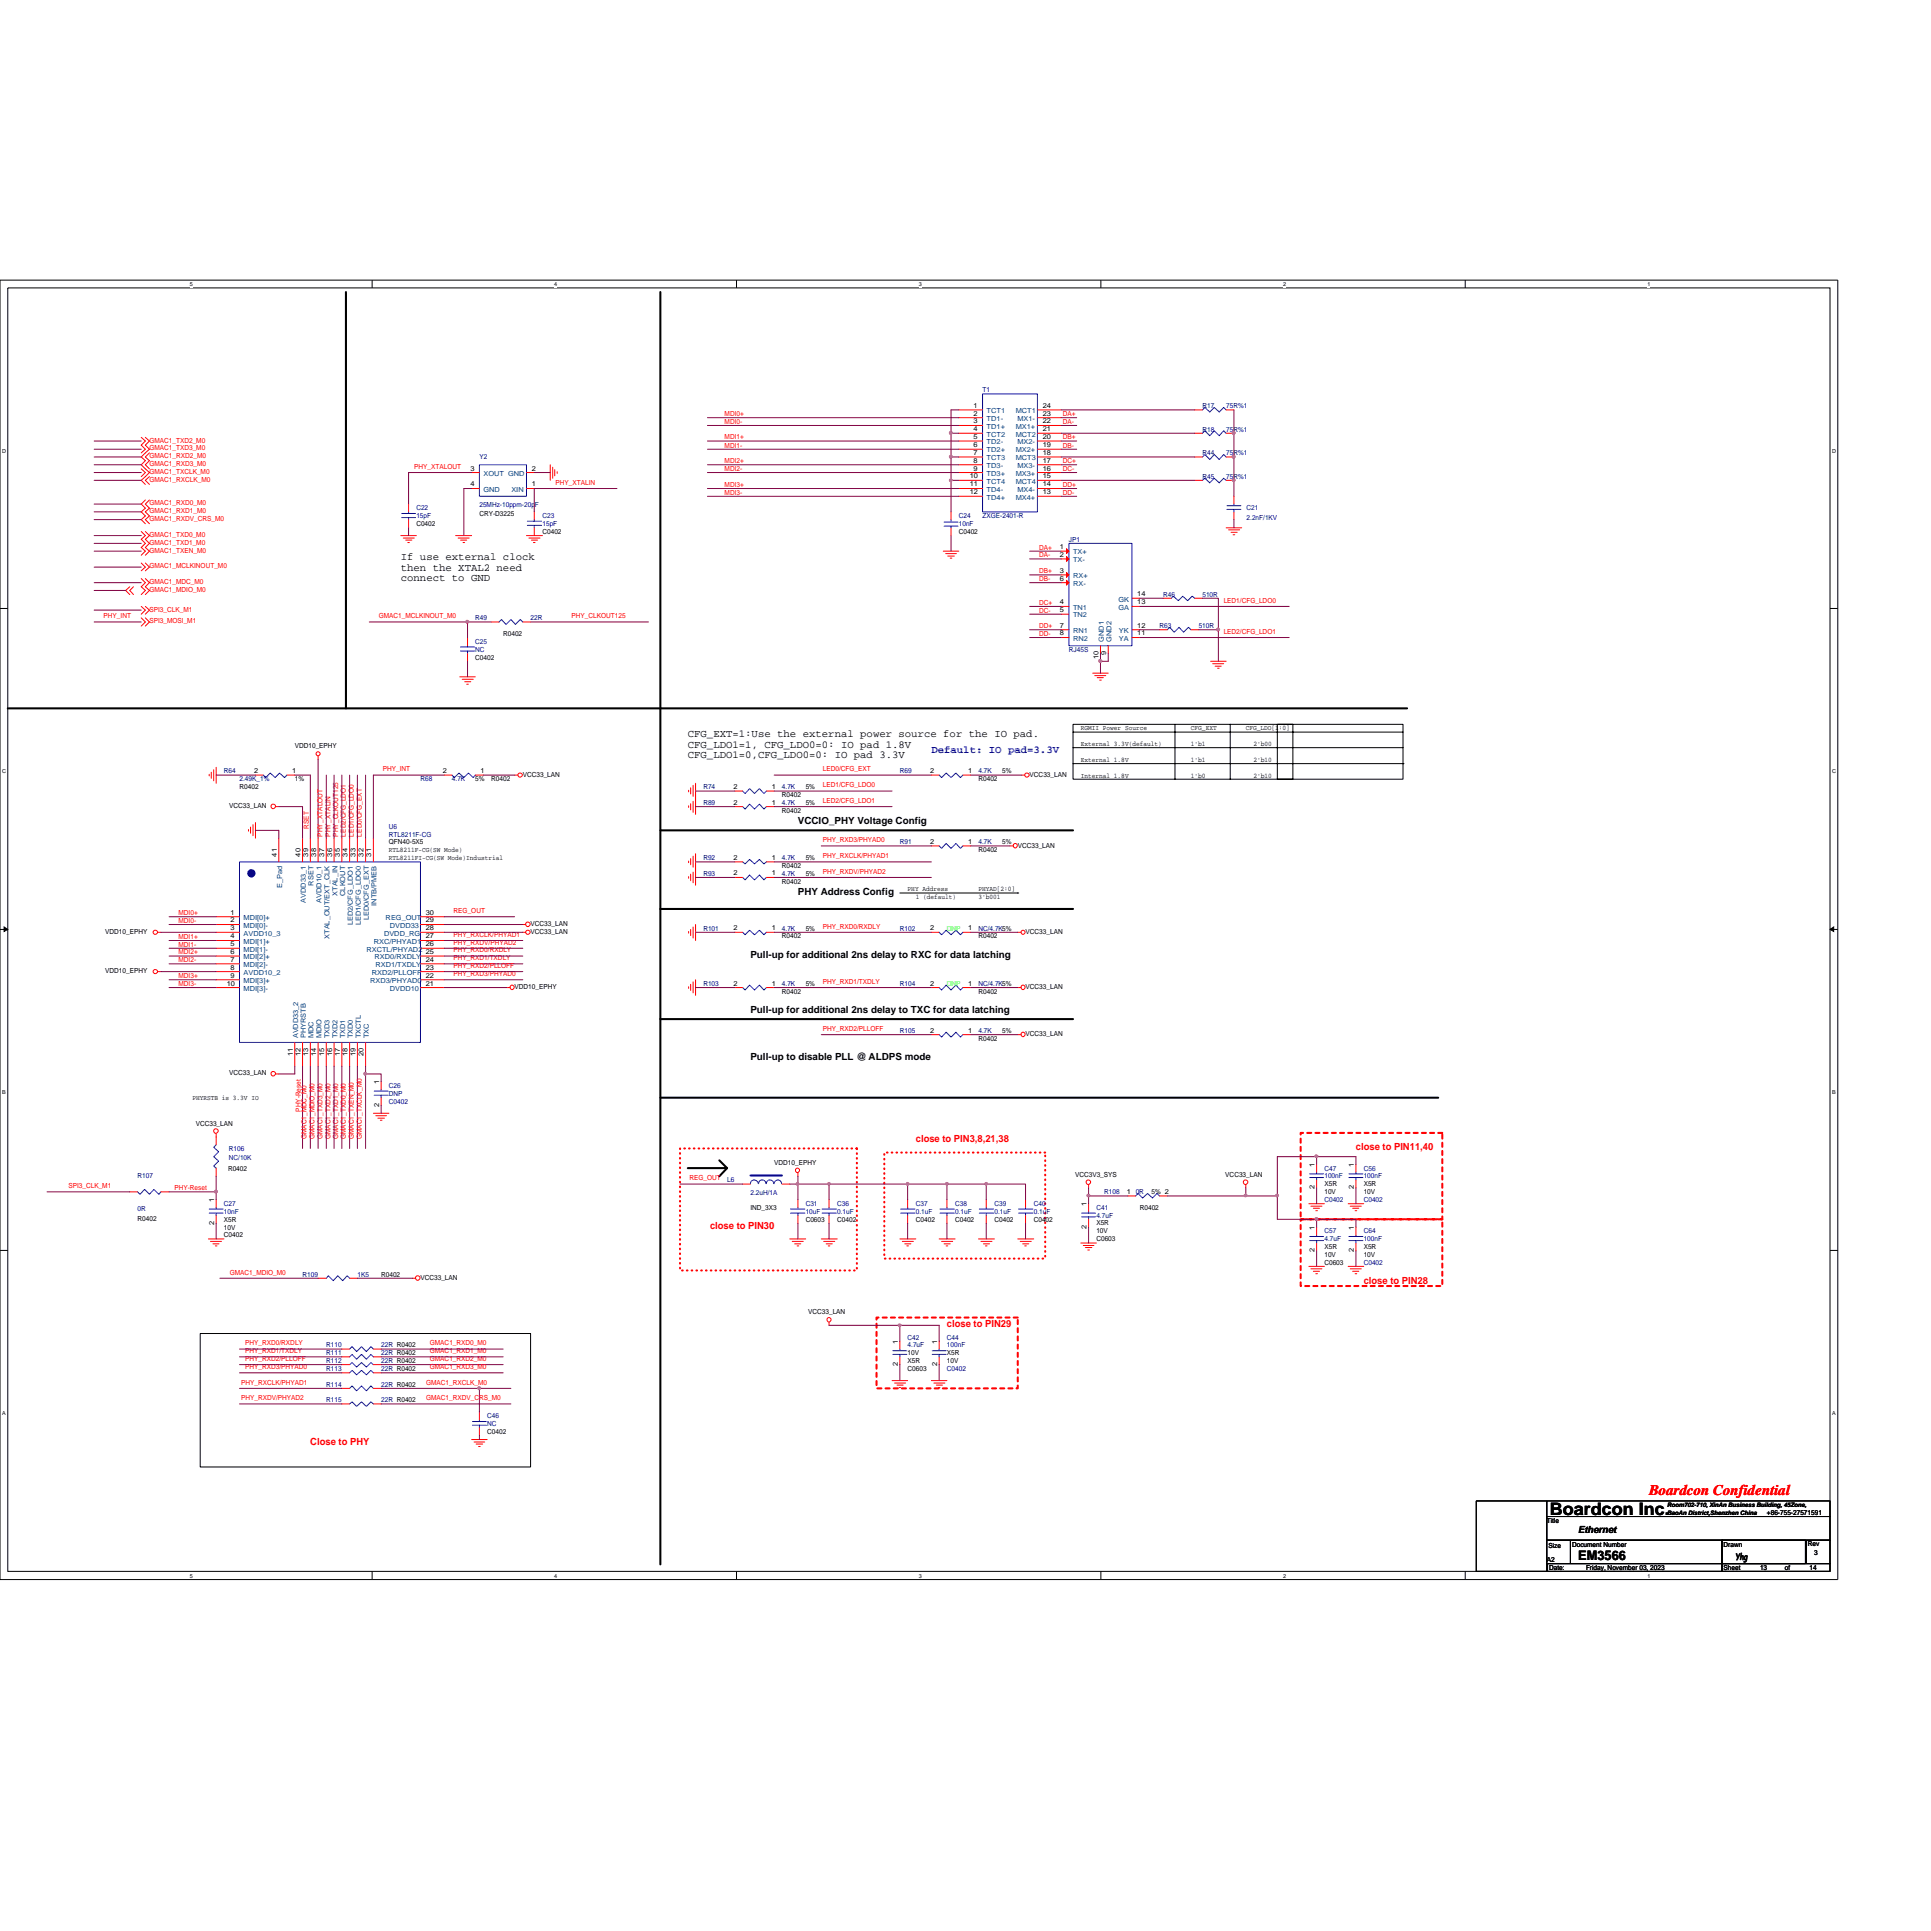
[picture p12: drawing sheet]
<svg xmlns="http://www.w3.org/2000/svg" width="100mm" height="100mm" viewBox="0 0 100 100" stroke-linecap="round" stroke-linejoin="round" font-family="sans-serif">
<defs><g id="words">
<text font-size=".9" x="80.1" y="78.3">Boardcon Inc.</text>
<text font-size=".8" fill="#f00" x="85.3" y="77.3">Boardcon Confidential</text>
<text font-size=".7" x="81.6" y="80.7">EM3566</text>
<g font-size=".6">
<text x="20.7" y="29">If use external clock</text>
<text x="20.7" y="29.5">then the XTAL2 need</text>
<text x="20.7" y="30.1">connect to GND</text>
<text x="35.6" y="38.1">CFG_EXT=1:Use the external power source for the IO pad.</text>
<text x="35.6" y="38.7">CFG_LDO1=1, CFG_LDO0=0: IO pad 1.8V</text>
<text x="35.6" y="39.2">CFG_LDO1=0,CFG_LDO0=0: IO pad 3.3V</text>
</g>
<text font-size=".6" fill="#00f" x="48.2" y="38.9">Default: IO pad=3.3V</text>
<g font-size=".5">
<text x="41.3" y="46.3">PHY Address Config</text>
<text x="41.3" y="42.6">VCCIO_PHY Voltage Config</text>
<text x="38.8" y="49.5">Pull-up for additional 2ns delay to RXC for data latching</text>
<text x="38.8" y="52.4">Pull-up for additional 2ns delay to TXC for data latching</text>
<text x="38.8" y="54.8">Pull-up to disable PLL @ ALDPS mode</text>
<text x="81.6" y="79.3">Ethernet</text>
<text x="89.7" y="80.7">Yhg</text>
</g>
<g font-size=".5" fill="#f00">
<text x="47.3" y="59.1">close to PIN3,8,21,38</text>
<text x="70.1" y="59.5">close to PIN11,40</text>
<text x="36.7" y="63.5">close to PIN30</text>
<text x="49" y="68.6">close to PIN29</text>
<text x="70.5" y="66.4">close to PIN28</text>
<text x="16" y="74.7">Close to PHY</text>
</g>
<g font-size=".4" fill="#f00">
<text x="7.7" y="23.3">GMAC1_TXD3_M0</text>
<text x="7.7" y="22.9">GMAC1_TXD2_M0</text>
<text x="7.7" y="23.7">GMAC1_RXD2_M0</text>
<text x="37.5" y="21.9">MDI0-</text>
<text x="37.5" y="21.5">MDI0+</text>
<text x="37.5" y="22.7">MDI1+</text>
<text x="37.5" y="23.1">MDI1-</text>
<text x="37.5" y="23.9">MDI2+</text>
<text x="54.9" y="21.5">DA+</text>
<text x="54.9" y="21.9">DA-</text>
<text x="54.9" y="22.7">DB+</text>
<text x="54.9" y="23.1">DB-</text>
<text x="54.9" y="23.9">DC+</text>
<text x="7.7" y="24.1">GMAC1_RXD3_M0</text>
<text x="7.7" y="26.1">GMAC1_RXD0_M0</text>
<text x="7.7" y="24.9">GMAC1_RXCLK_M0</text>
<text x="7.7" y="24.5">GMAC1_TXCLK_M0</text>
<text x="7.7" y="27.8">GMAC1_TXD0_M0</text>
<text x="7.7" y="27">GMAC1_RXDV_CRS_M0</text>
<text x="7.7" y="26.5">GMAC1_RXD1_M0</text>
<text x="7.7" y="28.6">GMAC1_TXEN_M0</text>
<text x="7.7" y="28.2">GMAC1_TXD1_M0</text>
<text x="7.7" y="29.4">GMAC1_MCLKINOUT_M0</text>
<text x="21.4" y="24.2">PHY_XTALOUT</text>
<text x="28.7" y="25.1">PHY_XTALIN</text>
<text x="37.5" y="24.3">MDI2-</text>
<text x="37.5" y="25.2">MDI3+</text>
<text x="37.5" y="25.6">MDI3-</text>
<text x="53.7" y="28.8">DA-</text>
<text x="53.7" y="28.4">DA+</text>
<text x="53.7" y="29.6">DB+</text>
<text x="54.9" y="24.3">DC-</text>
<text x="54.9" y="25.2">DD+</text>
<text x="54.9" y="25.6">DD-</text>
<text x="5.4" y="32">PHY_INT</text>
<text x="7.7" y="30.6">GMAC1_MDIO_M0</text>
<text x="7.7" y="30.2">GMAC1_MDC_M0</text>
<text x="7.7" y="31.6">SPI3_CLK_M1</text>
<text x="7.7" y="32.2">SPI3_MOSI_M1</text>
<text x="19.6" y="32">GMAC1_MCLKINOUT_M0</text>
<text x="29.5" y="32">PHY_CLKOUT125</text>
<text x="53.7" y="30">DB-</text>
<text x="53.7" y="31.7">DC-</text>
<text x="53.7" y="31.3">DC+</text>
<text x="53.7" y="32.5">DD+</text>
<text x="53.7" y="32.9">DD-</text>
<text x="63.3" y="31.2">LED1/CFG_LDO0</text>
<text x="63.3" y="32.8">LED2/CFG_LDO1</text>
<text x="19.8" y="39.9">PHY_INT</text>
<text x="42.5" y="40.7">LED1/CFG_LDO0</text>
<text x="42.5" y="39.9">LED0/CFG_EXT</text>
<text x="42.5" y="41.5">LED2/CFG_LDO1</text>
<text x="9.2" y="47.7">MDI0-</text>
<text x="9.2" y="47.3">MDI0+</text>
<text x="16" y="42.8" transform="rotate(-90 16 42.8)">RSET</text>
<text x="16.7" y="43.2" transform="rotate(-90 16.7 43.2)">PHY_XTALOUT</text>
<text x="17.1" y="43.2" transform="rotate(-90 17.1 43.2)">PHY_XTALIN</text>
<text x="17.5" y="43.2" transform="rotate(-90 17.5 43.2)">PHY_CLKOUT125</text>
<text x="17.9" y="43.2" transform="rotate(-90 17.9 43.2)">LED2/CFG_LDO1</text>
<text x="18.3" y="43.2" transform="rotate(-90 18.3 43.2)">LED1/CFG_LDO0</text>
<text x="18.7" y="43.2" transform="rotate(-90 18.7 43.2)">LED0/CFG_EXT</text>
<text x="23.5" y="47.2">REG_OUT</text>
<text x="42.5" y="45.2">PHY_RXDV/PHYAD2</text>
<text x="42.5" y="44.4">PHY_RXCLK/PHYAD1</text>
<text x="42.5" y="43.5">PHY_RXD3/PHYAD0</text>
<text x="9.2" y="51">MDI3-</text>
<text x="9.2" y="50.6">MDI3+</text>
<text x="9.2" y="49.7">MDI2-</text>
<text x="9.2" y="49.3">MDI2+</text>
<text x="9.2" y="48.9">MDI1-</text>
<text x="9.2" y="48.5">MDI1+</text>
<text x="23.5" y="50.5">PHY_RXD3/PHYAD0</text>
<text x="23.5" y="49.6">PHY_RXD1/TXDLY</text>
<text x="23.5" y="49.2">PHY_RXD0/RXDLY</text>
<text x="23.5" y="50">PHY_RXD2/PLLOFF</text>
<text x="23.5" y="48.8">PHY_RXDV/PHYAD2</text>
<text x="23.5" y="48.4">PHY_RXCLK/PHYAD1</text>
<text x="42.5" y="50.9">PHY_RXD1/TXDLY</text>
<text x="42.5" y="48">PHY_RXD0/RXDLY</text>
<text x="42.5" y="53.3">PHY_RXD2/PLLOFF</text>
<text x="15.6" y="57.5" transform="rotate(-90 15.6 57.5)">PHY-Reset</text>
<text x="15.9" y="58.9" transform="rotate(-90 15.9 58.9)">GMAC1_MDC_M0</text>
<text x="16.3" y="58.9" transform="rotate(-90 16.3 58.9)">GMAC1_MDIO_M0</text>
<text x="16.7" y="58.9" transform="rotate(-90 16.7 58.9)">GMAC1_TXD3_M0</text>
<text x="17.1" y="58.9" transform="rotate(-90 17.1 58.9)">GMAC1_TXD2_M0</text>
<text x="17.5" y="58.9" transform="rotate(-90 17.5 58.9)">GMAC1_TXD1_M0</text>
<text x="17.9" y="58.9" transform="rotate(-90 17.9 58.9)">GMAC1_TXD0_M0</text>
<text x="18.3" y="58.9" transform="rotate(-90 18.3 58.9)">GMAC1_TXEN_M0</text>
<text x="18.7" y="58.9" transform="rotate(-90 18.7 58.9)">GMAC1_TXCLK_M0</text>
<text x="3.5" y="61.4">SPI3_CLK_M1</text>
<text x="9" y="61.5">PHY-Reset</text>
<text x="11.9" y="65.9">GMAC1_MDIO_M0</text>
<text x="35.6" y="61">REG_OUT</text>
<text x="12.5" y="71.6">PHY_RXCLK/PHYAD1</text>
<text x="12.7" y="70.8">PHY_RXD3/PHYAD0</text>
<text x="12.7" y="70.4">PHY_RXD2/PLLOFF</text>
<text x="12.7" y="70">PHY_RXD1/TXDLY</text>
<text x="12.7" y="69.6">PHY_RXD0/RXDLY</text>
<text x="22" y="71.6">GMAC1_RXCLK_M0</text>
<text x="22.2" y="70.4">GMAC1_RXD2_M0</text>
<text x="22.2" y="70.8">GMAC1_RXD3_M0</text>
<text x="22.2" y="70">GMAC1_RXD1_M0</text>
<text x="22.2" y="69.6">GMAC1_RXD0_M0</text>
<text x="12.5" y="72.4">PHY_RXDV/PHYAD2</text>
<text x="22" y="72.4">GMAC1_RXDV_CRS_M0</text>
</g>
<g font-size=".4" fill="#000080">
<text x="24.8" y="23.7">Y2</text>
<text x="50.8" y="20.3">T1</text>
<text x="62.2" y="22.3">R18</text>
<text x="62.2" y="23.5">R44</text>
<text x="62.2" y="21.1">R17</text>
<text x="63.4" y="22.3">75R%1</text>
<text x="63.4" y="23.5">75R%1</text>
<text x="63.4" y="21.1">75R%1</text>
<text x="21.5" y="26.4">C22</text>
<text x="21.5" y="26.8">15pF</text>
<text x="24.8" y="26.2">25MHz-10ppm-20pF</text>
<text x="28" y="26.8">C23</text>
<text x="28" y="27.2">15pF</text>
<text x="49.6" y="26.8">C24</text>
<text x="49.6" y="27.2">10nF</text>
<text x="50.8" y="26.8">ZXGE-2401-R</text>
<text x="55.3" y="28">JP1</text>
<text x="62.2" y="24.7">R45</text>
<text x="63.4" y="24.7">75R%1</text>
<text x="64.5" y="26.4">C21</text>
<text x="64.5" y="26.9">2.2nF/1KV</text>
<text x="24.6" y="33.3">C25</text>
<text x="24.6" y="33.7">NC</text>
<text x="24.6" y="32.1">R49</text>
<text x="27.4" y="32.1">22R</text>
<text x="55.3" y="33.7">RJ45S</text>
<text x="59.9" y="32.5">R63</text>
<text x="60.1" y="30.8">R46</text>
<text x="62" y="32.5">510R</text>
<text x="62.2" y="30.8">510R</text>
<text x="11.6" y="40">R64</text>
<text x="12.4" y="40.4">2.49K_1%</text>
<text x="21.7" y="40.4">R68</text>
<text x="23.4" y="40.4">4.7K</text>
<text x="36.4" y="40.8">R74</text>
<text x="36.4" y="41.6">R89</text>
<text x="40.4" y="40.8">4.7K</text>
<text x="40.4" y="41.6">4.7K</text>
<text x="46.5" y="40">R69</text>
<text x="50.6" y="40">4.7K</text>
<text x="20.1" y="42.8">U6</text>
<text x="20.1" y="43.2">RTL8211F-CG</text>
<text x="36.4" y="44.5">R92</text>
<text x="36.4" y="45.3">R93</text>
<text x="40.4" y="44.5">4.7K</text>
<text x="40.4" y="45.3">4.7K</text>
<text x="46.5" y="43.7">R91</text>
<text x="50.6" y="43.7">4.7K</text>
<text x="36.4" y="48.1">R101</text>
<text x="36.4" y="51">R103</text>
<text x="40.4" y="48.1">4.7K</text>
<text x="40.4" y="51">4.7K</text>
<text x="46.5" y="48.1">R102</text>
<text x="46.5" y="53.4">R105</text>
<text x="46.5" y="51">R104</text>
<text x="50.6" y="48.1">NC/4.7K5%</text>
<text x="50.6" y="53.4">4.7K</text>
<text x="50.6" y="51">NC/4.7K5%</text>
<text x="11.8" y="59.5">R106</text>
<text x="11.8" y="60">NC/10K</text>
<text x="20.1" y="56.2">C26</text>
<text x="20.1" y="56.6">DNP</text>
<text x="20.1" y="57.1">C0402</text>
<text x="7.1" y="60.9">R107</text>
<text x="7.1" y="62.6">0R</text>
<text x="11.6" y="62.3">C27</text>
<text x="11.6" y="62.7">10nF</text>
<text x="37.6" y="61.1">L6</text>
<text x="38.8" y="61.8">2.2uH/1A</text>
<text x="41.7" y="62.3">C31</text>
<text x="41.7" y="62.7">10uF</text>
<text x="43.3" y="62.3">C36</text>
<text x="43.3" y="62.7">0.1uF</text>
<text x="47.3" y="62.3">C37</text>
<text x="47.3" y="62.7">0.1uF</text>
<text x="49.4" y="62.3">C38</text>
<text x="49.4" y="62.7">0.1uF</text>
<text x="51.4" y="62.3">C39</text>
<text x="51.4" y="62.7">0.1uF</text>
<text x="53.4" y="62.3">C40</text>
<text x="53.4" y="62.7">0.1uF</text>
<text x="56.7" y="62.6">C41</text>
<text x="56.7" y="63">4.7uF</text>
<text x="57.1" y="61.7">R108</text>
<text x="58.7" y="61.7">0R</text>
<text x="68.5" y="63.8">C57</text>
<text x="68.5" y="64.2">4.7uF</text>
<text x="68.5" y="60.5">C47</text>
<text x="68.5" y="60.9">100nF</text>
<text x="68.5" y="62.2">C0402</text>
<text x="70.5" y="60.5">C56</text>
<text x="70.5" y="60.9">100nF</text>
<text x="70.5" y="62.2">C0402</text>
<text x="70.5" y="63.8">C64</text>
<text x="70.5" y="64.2">100nF</text>
<text x="70.5" y="65.4">C0402</text>
<text x="15.6" y="66">R109</text>
<text x="16.9" y="71.7">R114</text>
<text x="16.9" y="69.7">R110</text>
<text x="16.9" y="70.1">R111</text>
<text x="16.9" y="70.5">R112</text>
<text x="16.9" y="70.9">R113</text>
<text x="18.5" y="66">1K5</text>
<text x="19.7" y="71.7">22R R0402</text>
<text x="19.7" y="69.7">22R R0402</text>
<text x="19.7" y="70.1">22R R0402</text>
<text x="19.7" y="70.5">22R R0402</text>
<text x="19.7" y="70.9">22R R0402</text>
<text x="46.9" y="69.3">C42</text>
<text x="46.9" y="69.7">4.7uF</text>
<text x="49" y="69.3">C44</text>
<text x="49" y="69.7">100nF</text>
<text x="49" y="70.9">C0402</text>
<text x="16.9" y="72.5">R115</text>
<text x="19.7" y="72.5">22R R0402</text>
<text x="25.2" y="73.3">C46</text>
<text x="25.2" y="73.7">NC</text>
</g>
<g font-size=".4">
<text x="50.3" y="23.9">8</text>
<text x="50.3" y="23.5">7</text>
<text x="50.3" y="23.1">6</text>
<text x="50.3" y="22.7">5</text>
<text x="50.3" y="22.3">4</text>
<text x="50.3" y="21.9">3</text>
<text x="50.3" y="21.5">2</text>
<text x="50.3" y="21.1">1</text>
<text x="53.9" y="21.5">23</text>
<text x="53.9" y="22.7">20</text>
<text x="53.9" y="23.9">17</text>
<text x="53.9" y="21.1">24</text>
<text x="53.9" y="21.9">22</text>
<text x="53.9" y="22.3">21</text>
<text x="53.9" y="23.1">19</text>
<text x="53.9" y="23.5">18</text>
<text x="21.5" y="27.2">C0402</text>
<text x="24.3" y="24.3">3</text>
<text x="24.3" y="25.2">4</text>
<text x="24.8" y="26.7">CRY-D3225</text>
<text x="27.5" y="25.2">1</text>
<text x="27.5" y="24.3">2</text>
<text x="28" y="27.6">C0402</text>
<text x="49.6" y="27.6">C0402</text>
<text x="50.1" y="25.6">12</text>
<text x="50.1" y="25.2">11</text>
<text x="50.1" y="24.7">10</text>
<text x="50.3" y="24.3">9</text>
<text x="53.9" y="25.2">14</text>
<text x="53.9" y="24.3">16</text>
<text x="53.9" y="24.7">15</text>
<text x="53.9" y="25.6">13</text>
<text x="54.8" y="28.4">1</text>
<text x="54.8" y="28.8">2</text>
<text x="54.8" y="29.6">3</text>
<text x="24.6" y="34.1">C0402</text>
<text x="26" y="32.9">R0402</text>
<text x="54.8" y="31.2">4</text>
<text x="54.8" y="31.6">5</text>
<text x="54.8" y="30">6</text>
<text x="54.8" y="32.5">7</text>
<text x="54.8" y="32.9">8</text>
<text x="56.8" y="34.1" transform="rotate(-90 56.8 34.1)">10</text>
<text x="57.2" y="33.9" transform="rotate(-90 57.2 33.9)">9</text>
<text x="58.8" y="32.9">11</text>
<text x="58.8" y="32.5">12</text>
<text x="58.8" y="30.8">14</text>
<text x="58.8" y="31.2">13</text>
<text x="11.9" y="41.8">VCC33_LAN</text>
<text x="12.4" y="40.8">R0402</text>
<text x="13.1" y="40">2</text>
<text x="15.1" y="40">1</text>
<text x="15.2" y="38.7">VDD10_EPHY</text>
<text x="15.2" y="40.4">1%</text>
<text x="22.9" y="40">2</text>
<text x="24.6" y="40.4">5%</text>
<text x="24.8" y="40">1</text>
<text x="25.4" y="40.4">R0402</text>
<text x="27" y="40.2">VCC33_LAN</text>
<text x="37.9" y="40.8">2</text>
<text x="37.9" y="41.6">2</text>
<text x="39.9" y="40.8">1</text>
<text x="39.9" y="41.6">1</text>
<text x="40.4" y="41.2">R0402</text>
<text x="41.7" y="40.8">5%</text>
<text x="41.7" y="41.6">5%</text>
<text x="48.1" y="40">2</text>
<text x="50.1" y="40">1</text>
<text x="50.6" y="40.4">R0402</text>
<text x="51.8" y="40">5%</text>
<text x="53.2" y="40.2">VCC33_LAN</text>
<text x="55.9" y="37.8">RGMII Power Source</text>
<text x="55.9" y="38.6">External 3.3V(default)</text>
<text x="55.9" y="39.4">External 1.8V</text>
<text x="55.9" y="40.2">Internal 1.8V</text>
<text x="61.6" y="40.2">1'b0</text>
<text x="61.6" y="37.8">CFG_EXT</text>
<text x="61.6" y="38.6">1'b1</text>
<text x="61.6" y="39.4">1'b1</text>
<text x="64.4" y="37.8">CFG_LDO[1:0]</text>
<text x="64.8" y="40.2">2'b10</text>
<text x="64.8" y="38.6">2'b00</text>
<text x="64.8" y="39.4">2'b10</text>
<text x="11.9" y="47.3">1</text>
<text x="11.9" y="47.7">2</text>
<text x="14.3" y="44.3" transform="rotate(-90 14.3 44.3)">41</text>
<text x="15.5" y="44.3" transform="rotate(-90 15.5 44.3)">40</text>
<text x="15.9" y="44.3" transform="rotate(-90 15.9 44.3)">39</text>
<text x="16.3" y="44.3" transform="rotate(-90 16.3 44.3)">38</text>
<text x="16.8" y="44.3" transform="rotate(-90 16.8 44.3)">37</text>
<text x="17.2" y="44.3" transform="rotate(-90 17.2 44.3)">36</text>
<text x="17.6" y="44.3" transform="rotate(-90 17.6 44.3)">35</text>
<text x="18" y="44.3" transform="rotate(-90 18 44.3)">34</text>
<text x="18.4" y="44.3" transform="rotate(-90 18.4 44.3)">33</text>
<text x="18.8" y="44.3" transform="rotate(-90 18.8 44.3)">32</text>
<text x="19.2" y="44.3" transform="rotate(-90 19.2 44.3)">31</text>
<text x="20.1" y="44.1">RTL8211F-CG(SW Mode)</text>
<text x="20.1" y="44.5">RTL8211FI-CG(SW Mode)Industrial</text>
<text x="20.1" y="43.7">QFN40-5X5</text>
<text x="22" y="47.7">29</text>
<text x="22" y="47.3">30</text>
<text x="27.4" y="47.9">VCC33_LAN</text>
<text x="37.9" y="44.5">2</text>
<text x="37.9" y="45.3">2</text>
<text x="39.9" y="44.5">1</text>
<text x="39.9" y="45.3">1</text>
<text x="40.4" y="42">R0402</text>
<text x="40.4" y="44.9">R0402</text>
<text x="40.4" y="45.7">R0402</text>
<text x="41.7" y="44.5">5%</text>
<text x="41.7" y="45.3">5%</text>
<text x="46.9" y="46.1">PHY Address</text>
<text x="47.3" y="46.5">1 (default)</text>
<text x="48.1" y="43.6">2</text>
<text x="50.1" y="43.6">1</text>
<text x="50.6" y="46.1">PHYAD[2:0]</text>
<text x="50.6" y="46.5">3'b001</text>
<text x="50.6" y="44.1">R0402</text>
<text x="51.8" y="43.7">5%</text>
<text x="52.6" y="43.8">VCC33_LAN</text>
<text x="5.4" y="50.3">VDD10_EPHY</text>
<text x="5.4" y="48.3">VDD10_EPHY</text>
<text x="11.7" y="51">10</text>
<text x="11.9" y="48.1">3</text>
<text x="11.9" y="48.5">4</text>
<text x="11.9" y="48.9">5</text>
<text x="11.9" y="49.3">6</text>
<text x="11.9" y="49.7">7</text>
<text x="11.9" y="50.1">8</text>
<text x="11.9" y="50.6">9</text>
<text x="22" y="51">21</text>
<text x="22" y="48.1">28</text>
<text x="22" y="48.5">27</text>
<text x="22" y="49.7">24</text>
<text x="22" y="50.6">22</text>
<text x="22" y="49.3">25</text>
<text x="22" y="50.1">23</text>
<text x="22" y="48.9">26</text>
<text x="26.6" y="51.1">VDD10_EPHY</text>
<text x="27.4" y="48.3">VCC33_LAN</text>
<text x="37.9" y="48.1">2</text>
<text x="37.9" y="51">2</text>
<text x="39.9" y="48.1">1</text>
<text x="39.9" y="51">1</text>
<text x="40.4" y="48.5">R0402</text>
<text x="40.4" y="51.4">R0402</text>
<text x="41.7" y="48.1">5%</text>
<text x="41.7" y="51">5%</text>
<text x="48.1" y="48.1">2</text>
<text x="48.1" y="53.4">2</text>
<text x="48.1" y="51">2</text>
<text x="50.1" y="48.1">1</text>
<text x="50.1" y="53.4">1</text>
<text x="50.1" y="51">1</text>
<text x="50.6" y="48.5">R0402</text>
<text x="50.6" y="53.8">R0402</text>
<text x="50.6" y="51.4">R0402</text>
<text x="51.8" y="53.4">5%</text>
<text x="53" y="51.1">VCC33_LAN</text>
<text x="53" y="48.3">VCC33_LAN</text>
<text x="53" y="53.6">VCC33_LAN</text>
<text x="9.9" y="56.9">PHYRSTB is 3.3V IO</text>
<text x="10.1" y="58.2">VCC33_LAN</text>
<text x="11.9" y="55.6">VCC33_LAN</text>
<text x="15.1" y="54.6" transform="rotate(-90 15.1 54.6)">11</text>
<text x="15.5" y="54.6" transform="rotate(-90 15.5 54.6)">12</text>
<text x="15.9" y="54.6" transform="rotate(-90 15.9 54.6)">13</text>
<text x="16.3" y="54.6" transform="rotate(-90 16.3 54.6)">14</text>
<text x="16.8" y="54.6" transform="rotate(-90 16.8 54.6)">15</text>
<text x="17.2" y="54.6" transform="rotate(-90 17.2 54.6)">16</text>
<text x="17.6" y="54.6" transform="rotate(-90 17.6 54.6)">17</text>
<text x="18" y="54.6" transform="rotate(-90 18 54.6)">18</text>
<text x="18.4" y="54.6" transform="rotate(-90 18.4 54.6)">19</text>
<text x="18.8" y="54.6" transform="rotate(-90 18.8 54.6)">20</text>
<text x="19.6" y="57.2" transform="rotate(-90 19.6 57.2)">2</text>
<text x="19.6" y="56.1" transform="rotate(-90 19.6 56.1)">1</text>
<text x="7.1" y="63.1">R0402</text>
<text x="11.1" y="63.3" transform="rotate(-90 11.1 63.3)">2</text>
<text x="11.1" y="62.2" transform="rotate(-90 11.1 62.2)">1</text>
<text x="11.6" y="64">C0402</text>
<text x="11.6" y="63.2">X5R</text>
<text x="11.6" y="63.6">10V</text>
<text x="11.8" y="60.5">R0402</text>
<text x="38.8" y="62.6">IND_3X3</text>
<text x="40" y="60.2">VDD10_EPHY</text>
<text x="41.7" y="63.2">C0603</text>
<text x="43.3" y="63.2">C0402</text>
<text x="47.3" y="63.2">C0402</text>
<text x="49.4" y="63.2">C0402</text>
<text x="51.4" y="63.2">C0402</text>
<text x="53.4" y="63.2">C0402</text>
<text x="55.6" y="60.8">VCC3V3_SYS</text>
<text x="56.2" y="63.5" transform="rotate(-90 56.2 63.5)">2</text>
<text x="56.2" y="62.4" transform="rotate(-90 56.2 62.4)">1</text>
<text x="56.7" y="64.2">C0603</text>
<text x="56.7" y="63.4">X5R</text>
<text x="56.7" y="63.8">10V</text>
<text x="58.3" y="61.7">1</text>
<text x="58.9" y="62.6">R0402</text>
<text x="59.5" y="61.7">5% 2</text>
<text x="63.4" y="60.8">VCC33_LAN</text>
<text x="68" y="64.8" transform="rotate(-90 68 64.8)">2</text>
<text x="68" y="63.6" transform="rotate(-90 68 63.6)">1</text>
<text x="68" y="61.5" transform="rotate(-90 68 61.5)">2</text>
<text x="68" y="60.3" transform="rotate(-90 68 60.3)">1</text>
<text x="68.5" y="65.4">C0603</text>
<text x="68.5" y="64.6">X5R</text>
<text x="68.5" y="65">10V</text>
<text x="68.5" y="61.3">X5R</text>
<text x="68.5" y="61.7">10V</text>
<text x="70" y="64.8" transform="rotate(-90 70 64.8)">2</text>
<text x="70" y="63.6" transform="rotate(-90 70 63.6)">1</text>
<text x="70" y="61.5" transform="rotate(-90 70 61.5)">2</text>
<text x="70" y="60.3" transform="rotate(-90 70 60.3)">1</text>
<text x="70.5" y="61.3">X5R</text>
<text x="70.5" y="61.7">10V</text>
<text x="70.5" y="64.6">X5R</text>
<text x="70.5" y="65">10V</text>
<text x="19.7" y="66">R0402</text>
<text x="21.7" y="66.2">VCC33_LAN</text>
<text x="41.8" y="68">VCC33_LAN</text>
<text x="46.4" y="70.6" transform="rotate(-90 46.4 70.6)">2</text>
<text x="46.4" y="69.5" transform="rotate(-90 46.4 69.5)">1</text>
<text x="46.9" y="70.9">C0603</text>
<text x="46.9" y="70.5">X5R</text>
<text x="46.9" y="70.1">10V</text>
<text x="48.5" y="70.6" transform="rotate(-90 48.5 70.6)">2</text>
<text x="48.5" y="69.5" transform="rotate(-90 48.5 69.5)">1</text>
<text x="49" y="70.1">X5R</text>
<text x="49" y="70.5">10V</text>
<text x="25.2" y="74.1">C0402</text>
<text x="80" y="78.7">Title</text>
<text x="80" y="80.8">A2</text>
<text x="80.1" y="80">Size</text>
<text x="80.1" y="81.2">Date:</text>
<text x="81.3" y="80">Document Number</text>
<text x="82" y="81.2">Friday, November 03, 2023</text>
<text x="89.1" y="81.2">Sheet</text>
<text x="89.1" y="80">Drawn</text>
<text x="91" y="81.2">13</text>
<text x="91.4" y="78.3">+86-755-27571591</text>
<text x="92.3" y="81.2">of</text>
<text x="93.5" y="80">Rev</text>
<text x="93.6" y="81.2">14</text>
<text x="93.8" y="80.4">3</text>
</g>
<g font-size=".4" fill="#004080">
<text x="51" y="23.8">TCT3</text>
<text x="51" y="23.4">TD2+</text>
<text x="51" y="23">TD2-</text>
<text x="51" y="22.6">TCT2</text>
<text x="51" y="22.2">TD1+</text>
<text x="51" y="21.8">TD1-</text>
<text x="51" y="21.4">TCT1</text>
<text x="52.5" y="21.4">MCT1</text>
<text x="52.5" y="22.2">MX1+</text>
<text x="52.5" y="22.6">MCT2</text>
<text x="52.5" y="23.4">MX2+</text>
<text x="52.5" y="23.8">MCT3</text>
<text x="52.6" y="21.8">MX1-</text>
<text x="52.6" y="23">MX2-</text>
<text x="25" y="24.6">XOUT GND</text>
<text x="25" y="25.4">GND</text>
<text x="26.4" y="25.4">XIN</text>
<text x="51" y="25.8">TD4+</text>
<text x="51" y="25.4">TD4-</text>
<text x="51" y="25">TCT4</text>
<text x="51" y="24.6">TD3+</text>
<text x="51" y="24.2">TD3-</text>
<text x="52.5" y="24.6">MX3+</text>
<text x="52.5" y="25">MCT4</text>
<text x="52.5" y="25.8">MX4+</text>
<text x="52.6" y="24.2">MX3-</text>
<text x="52.6" y="25.4">MX4-</text>
<text x="55.5" y="28.7">TX+</text>
<text x="55.5" y="29.1">TX-</text>
<text x="55.5" y="29.9">RX+</text>
<text x="55.5" y="31.5">TN1</text>
<text x="55.5" y="31.9">TN2</text>
<text x="55.5" y="30.3">RX-</text>
<text x="55.5" y="32.7">RN1</text>
<text x="55.5" y="33.1">RN2</text>
<text x="57.1" y="33.2" transform="rotate(-90 57.1 33.2)">GND1</text>
<text x="57.5" y="33.2" transform="rotate(-90 57.5 33.2)">GND2</text>
<text x="57.8" y="31.1">GK</text>
<text x="57.8" y="31.5">GA</text>
<text x="57.8" y="33.1">YA</text>
<text x="57.8" y="32.7">YK</text>
<text x="12.6" y="47.6">MDI[0]+</text>
<text x="12.6" y="48">MDI[0]-</text>
<text x="14.6" y="45.9" transform="rotate(-90 14.6 45.9)">E_Pad</text>
<text x="15.8" y="46.7" transform="rotate(-90 15.8 46.7)">AVDD33_1</text>
<text x="16.2" y="45.8" transform="rotate(-90 16.2 45.8)">RSET</text>
<text x="16.6" y="46.7" transform="rotate(-90 16.6 46.7)">AVDD10_1</text>
<text x="17.4" y="46.3" transform="rotate(-90 17.4 46.3)">XTAL_IN</text>
<text x="17.8" y="46.3" transform="rotate(-90 17.8 46.3)">CLKOUT</text>
<text x="18.2" y="47.8" transform="rotate(-90 18.2 47.8)">LED2/CFG_LDO1</text>
<text x="18.6" y="47.8" transform="rotate(-90 18.6 47.8)">LED1/CFG_LDO0</text>
<text x="19.1" y="47.6" transform="rotate(-90 19.1 47.6)">LED0/CFG_EXT</text>
<text x="19.5" y="46.8" transform="rotate(-90 19.5 46.8)">INTB/PMEB</text>
<text x="19.9" y="47.6">REG_OUT</text>
<text x="20.2" y="48">DVDD33</text>
<text x="12.6" y="48.4">AVDD10_3</text>
<text x="12.6" y="48.8">MDI[1]+</text>
<text x="12.6" y="49.2">MDI[1]-</text>
<text x="12.6" y="49.6">MDI[2]+</text>
<text x="12.6" y="50">MDI[2]-</text>
<text x="12.6" y="50.4">AVDD10_2</text>
<text x="12.6" y="50.8">MDI[3]+</text>
<text x="12.6" y="51.2">MDI[3]-</text>
<text x="15.4" y="53.7" transform="rotate(-90 15.4 53.7)">AVDD33_2</text>
<text x="15.8" y="53.7" transform="rotate(-90 15.8 53.7)">PHYRSTB</text>
<text x="16.2" y="53.7" transform="rotate(-90 16.2 53.7)">MDC</text>
<text x="16.6" y="53.7" transform="rotate(-90 16.6 53.7)">MDIO</text>
<text x="17" y="53.7" transform="rotate(-90 17 53.7)">TXD3</text>
<text x="17" y="48.5" transform="rotate(-90 17 48.5)">XTAL_OUT/EXT_CLK</text>
<text x="17.4" y="53.7" transform="rotate(-90 17.4 53.7)">TXD2</text>
<text x="17.8" y="53.7" transform="rotate(-90 17.8 53.7)">TXD1</text>
<text x="18.2" y="53.7" transform="rotate(-90 18.2 53.7)">TXD0</text>
<text x="18.6" y="53.7" transform="rotate(-90 18.6 53.7)">TXCTL</text>
<text x="18.9" y="49.2">RXCTL/PHYAD2</text>
<text x="19.1" y="53.7" transform="rotate(-90 19.1 53.7)">TXC</text>
<text x="19.1" y="50.8">RXD3/PHYAD0</text>
<text x="19.2" y="50.4">RXD2/PLLOFF</text>
<text x="19.3" y="48.8">RXC/PHYAD1</text>
<text x="19.4" y="49.6">RXD0/RXDLY</text>
<text x="19.4" y="50">RXD1/TXDLY</text>
<text x="19.9" y="48.4">DVDD_RG</text>
<text x="20.2" y="51.2">DVDD10</text>
</g>
<g font-size=".4" fill="#0f0">
<text x="49" y="48.1">DNP</text>
<text x="49" y="51">DNP</text>
</g>
<g font-size=".3">
<text x="9.8" y="14.8">5</text>
<text x="28.7" y="14.8">4</text>
<text x="47.5" y="14.8">3</text>
<text x="66.3" y="14.8">2</text>
<text x="85.2" y="14.8">1</text>
<text x=".1" y="23.4">D</text>
<text x="94.7" y="23.4">D</text>
<text x=".1" y="40">C</text>
<text x="94.7" y="40">C</text>
<text x=".1" y="56.6">B</text>
<text x="94.7" y="56.6">B</text>
<text x=".1" y="73.2">A</text>
<text x="86.2" y="77.9">Room702-710, XinAn Business Building, 45Zone,</text>
<text x="94.7" y="73.2">A</text>
<text x="9.8" y="81.6">5</text>
<text x="28.7" y="81.6">4</text>
<text x="47.5" y="81.6">3</text>
<text x="66.3" y="81.6">2</text>
<text x="85.2" y="81.6">1</text>
<text x="86.2" y="78.3">BaoAn District,Shenzhen China</text>
</g>
</g></defs>
<path d="M0 14.5h95v67.2h-95zM.4 14.9h94.2v66.3h-94.2z" fill="none" stroke="#000" stroke-width=".05"/>
<g fill="#fff">
<path d="M9.8 14.5h.2v.4h-.2z"/>
<path d="M9.8 81.3h.2v.3h-.2z"/>
</g>
<path d="M19.2 14.5v.4M19.2 81.2v.4" fill="none" stroke="#000" stroke-width=".05"/>
<g fill="#fff">
<path d="M28.7 14.5h.1v.4h-.1z"/>
<path d="M28.7 81.3h.1v.3h-.1z"/>
</g>
<path d="M38.1 14.5v.4M38.1 81.2v.4" fill="none" stroke="#000" stroke-width=".05"/>
<g fill="#fff">
<path d="M47.5 14.5h.1v.4h-.1z"/>
<path d="M47.5 81.3h.1v.3h-.1z"/>
</g>
<path d="M56.9 14.5v.4M56.9 81.2v.4" fill="none" stroke="#000" stroke-width=".05"/>
<g fill="#fff">
<path d="M66.3 14.5h.2v.4h-.2z"/>
<path d="M66.3 81.3h.2v.3h-.2z"/>
</g>
<path d="M75.8 14.5v.4M75.8 81.2v.4" fill="none" stroke="#000" stroke-width=".05"/>
<g fill="#fff">
<path d="M85.2 14.5h.1v.4h-.1z"/>
<path d="M85.2 81.3h.1v.3h-.1z"/>
<path d="M.1 23.2h.2v.3h-.2z"/>
<path d="M94.7 23.2h.2v.3h-.2z"/>
<path d="M.1 39.7h.2v.4h-.2z"/>
<path d="M94.7 39.7h.2v.4h-.2z"/>
</g>
<path d="M0 31.5h.4M94.6 31.5h.4" fill="none" stroke="#000" stroke-width=".05"/>
<g fill="#fff">
<path d="M.1 56.3h.2v.3h-.2z"/>
<path d="M94.7 56.3h.2v.3h-.2z"/>
</g>
<path d="M0 48.1h.4M94.6 48.1h.4" fill="none" stroke="#000" stroke-width=".05"/>
<path d="M.2 47.9l.2 .2-.2 .1zM94.6 48.1l.2-.2v.3z" fill="#000" stroke="#000" stroke-width=".05"/>
<g fill="#fff">
<path d="M.1 72.9h.2v.3h-.2z"/>
<path d="M94.7 72.9h.2v.3h-.2z"/>
</g>
<g fill="none" stroke="#000" stroke-width=".05">
<path d="M55.5 37.4h11.3v2.9h-11.3zM55.5 37.9h17M55.5 38.7h17M55.5 39.5h17M60.7 37.4v2.9M63.6 37.4v2.9M66 37.4h6.5v2.9h-6.5zM72.5 39.5h.1M46.5 46.2h6.1M52.6 46.2h.1M0 64.6h.4M10.4 68.9h17v6.9h-17z"/>
<path d="M76.3 77.6h3.7v3.6h-3.7zM80 77.6h14.6v.8h-14.6zM80 78.4h14.6v1.2h-14.6zM80 79.6h1.2v1.2h-1.2zM81.2 79.6h12.2v1.2h-12.2zM89 79.6h.1M89 79.6v1.2M89 79.6h4.3v1.2h-4.3zM93.4 79.6h1.2v1.2h-1.2zM94.6 64.6h.4M80 80.8h9v.4h-9zM89 80.8h5.6v.4h-5.6z"/>
</g>
<path d="M17.9 15.1v21.5M34.1 15.1v65.8M.4 36.6h72.3M34.1 42.9h21.4M34.1 52.7h21.4M34.1 47h21.4M34.1 56.8h40.3M37.2 60l.4 .4h-2M37.6 60.4l-.4 .4" fill="none" stroke="#000" stroke-width=".11"/>
<path d="M35.2 59.4h9.1v6.3h-9.1zM45.7 59.6h8.3v5.5h-8.3z" fill="none" stroke="#f00" stroke-width=".11"/>
<path d="M67.2 58.6h7.4v4.4h-7.4zM45.3 68.1h7.3v3.7h-7.3zM67.2 63h7.4v3.5h-7.4z" fill="none" stroke="#f00" stroke-width=".11" stroke-dasharray=".2 .2"/>
<g fill="none" stroke="#f00" stroke-width=".05">
<path d="M6.7 30.3l-.2 .2 .2 .2M6.9 30.3l-.2 .2 .2 .2M7.3 22.6l.2 .2-.2 .2 .2 .2-.2 .2M7.3 24.2l.2 .2-.2 .2M7.3 27.5l.2 .2-.2 .2 .2 .2-.2 .2 .2 .2-.2 .2M7.3 29.9l.2 .2-.2 .2 .2 .2-.2 .2M7.3 29.1l.2 .2-.2 .2M7.3 31.4l.2 .1-.2 .3M7.3 31.9l.2 .3-.2 .2M7.5 22.6l.2 .2-.2 .2 .2 .2-.4 .4 .2 .2-.2 .2 .4 .4-.4 .4 .2 .2M7.5 27.5l.2 .2-.2 .2 .2 .2-.2 .2 .2 .2-.2 .2M7.5 29.9l.2 .2-.2 .2 .2 .2-.2 .2"/>
<path d="M7.5 29.1l.2 .2-.2 .2M7.5 31.4l.2 .1-.2 .3M7.5 31.9l.2 .3-.2 .2M7.5 25.8l-.2 .3 .2 .2-.2 .2 .2 .2-.2 .2 .2 .2M7.7 23.4l-.2 .2 .2 .2-.2 .2 .2 .2M7.7 25.8l-.2 .3 .2 .2-.2 .2 .2 .2-.2 .2 .2 .2M7.7 24.6l-.2 .2 .2 .2M10.9 39.9v.3M11 39.8v.6M11.2 39.7v.8M16.4 38.9h.1v.1h-.1zM16.4 39.1v.2"/>
<path d="M20.7 27.7h.8M20.8 27.8h.6M21 27.9h.3M21.1 28.1h.1M21.1 26.1v.4M21.1 26.9v.4M23.6 27.7h.8M23.7 27.8h.6M23.8 35h.8M23.8 27.9h.3M23.9 35.1h.6M23.9 28.1h.1"/>
<path d="M24 35.2h.3M24.1 35.4h.1M24.2 33v.4M24.2 33.8v.4M24.4 24.4h.4M24.4 25.3h.4M25.4 32.2h.4M26.8 40h.2v.1h-.2zM27 32.2h.4M27.2 27.7h.8M27.2 25.3h.4M27.2 24.4h.4"/>
<path d="M27.3 27.8h.6M27.5 27.9h.3M27.6 28.1h.1M27.6 26.5v.4M27.6 27.3v.4M28.4 24v.8M28.6 24.2v.5M28.7 24.3v.3M28.8 24.4v.1M48.8 28.5h.8M48.9 28.6h.5M49 28.7h.3"/>
<path d="M49.1 28.9h.1M49.2 27.3v.4M49.2 26.5v.4M49.6 25.7h1.2M49.6 25.3h1.2M49.6 24.8h1.2M49.6 24.4h1.2M49.6 24h1.2M49.6 23.6h1.2M49.6 23.2h1.2M49.6 22.8h1.2M49.6 22.4h1.2"/>
<path d="M49.6 22h1.2M49.6 21.6h1.2M49.6 21.2h1.2M53 40h.2v.1h-.2zM53.6 21.2h1.3M53.6 21.6h1.3M53.6 22h1.3M53.6 22.4h1.3M53.6 22.8h1.3M53.6 23.2h1.3M53.6 23.6h1.3M53.6 24h1.3"/>
<path d="M53.6 24.4h1.3M53.6 24.8h1.3M53.6 25.3h1.3M53.6 25.7h1.3M54.9 28.5h.4M54.9 28.9h.4M54.9 29.7h.4M54.9 31.4h.4M54.9 31.8h.4M54.9 30.1h.4M54.9 32.6h.4M54.9 33h.4"/>
<path d="M56.5 34.8h.8M56.6 34.9h.6M56.7 35h.3M56.9 35.2h.1M56.9 33.4v.4M57.3 33.4v.4M58.5 33h.4M58.5 32.6h.4M58.5 30.9h.4M58.5 31.4h.4M59.9 32.6h.4M60.1 30.9h.5"/>
<path d="M61.6 32.6h.4M61.8 22.4h.4M61.8 23.6h.4M61.8 24.8h.4M61.8 21.2h.4M61.8 30.9h.4M62.6 34.2h.8M62.7 34.3h.6M62.8 34.4h.3M62.9 34.5h.1M63.4 27.3h.8M63.4 22.4h.4"/>
<path d="M63.4 23.6h.4M63.4 24.8h.4M63.4 21.2h.4M63.5 27.4h.6M63.6 27.5h.4M63.8 27.6h.1M63.8 25.7v.4M63.8 26.5v.4M7.9 50.2h.2v.1h-.2zM7.9 48.1h.2v.2h-.2zM8.2 50.2h.1M8.2 48.2h.1"/>
<path d="M10.8 40v.1M11.1 58.4h.1v.2h-.1zM11.2 58.6v.6M11.2 47.4h1.2M11.2 47.8h1.2M11.2 48.2h1.2M11.2 48.6h1.2M11.2 49h1.2M11.2 49.4h1.2M11.2 49.8h1.2M11.2 50.2h1.2M11.2 50.7h1.2"/>
<path d="M11.2 51.1h1.2M12.8 42.9v.1M13 42.8v.3M13.1 42.6v.6M13.2 42.5v.8M13.2 40.1h.4M14 41.6h.2v.2h-.2zM14 55.4h.2v.2h-.2zM14.3 41.7h.1M14.3 55.5h.1M14.4 43.3v1.3M14.8 40.1h.4"/>
<path d="M15.2 53.9v1.2M15.6 53.9v1.2M15.6 43.3v1.3M16 53.9v1.2M16 43.3v1.3M16.4 53.9v1.2M16.4 43.3v1.3M16.9 53.9v1.2M16.9 43.3v1.3M17.3 53.9v1.2M17.3 43.3v1.3M17.7 53.9v1.2"/>
<path d="M17.7 43.3v1.3M18.1 53.9v1.2M18.1 43.3v1.3M18.5 53.9v1.2M18.5 43.3v1.3M18.9 53.9v1.2M18.9 43.3v1.3M19.3 57.6h.8M19.3 43.3v1.3M19.4 57.7h.6M19.5 57.8h.4M19.7 57.9h.1"/>
<path d="M19.7 55.9v.4M19.7 56.8v.4M21.7 51.1h1.3M21.7 50.7h1.3M21.7 50.2h1.3M21.7 49.8h1.3M21.7 49.4h1.3M21.7 49h1.3M21.7 48.6h1.3M21.7 48.2h1.3M21.7 47.8h1.3M21.7 47.4h1.3"/>
<path d="M23 40.1h.4M24.6 40.1h.4M26.2 51.1h.2M26.4 51h.1v.1h-.1zM26.6 40.1h.2M27 48.2h.2M27 47.8h.2M27.2 48.1h.2v.2h-.2zM27.2 47.7h.2v.2h-.2zM35.6 51v.1M35.6 44.5v.1M35.6 40.9h.1"/>
<path d="M35.6 48.2h.1M35.6 41.7h.1M35.6 45.3v.1M35.7 50.9v.3M35.7 44.4v.3M35.7 40.7v.3M35.7 48.1v.3M35.7 41.6v.3M35.7 45.2v.3M35.8 50.8v.5M35.8 44.3v.5M35.8 40.6v.6"/>
<path d="M35.8 47.9v.6M35.8 41.4v.6M35.8 45.1v.5M36 50.7v.8M36 44.1v1.7M36 40.5v1.6M36 47.8v.8M38 48.2h.4M38 40.9h.4M38 41.7h.4M38 44.6h.4M38 51.1h.4"/>
<path d="M38 45.4h.4M39.6 48.2h.4M39.6 40.9h.4M39.6 41.7h.4M39.6 44.6h.4M39.6 51.1h.4M39.6 45.4h.4M48.2 43.7h.4M48.2 48.2h.4M48.2 40.1h.4M48.2 53.5h.4M48.2 51.1h.4"/>
<path d="M49.8 43.7h.4M49.8 48.2h.4M49.8 40.1h.4M49.8 53.5h.4M49.8 51.1h.4M52.2 43.7h.2M52.4 43.6h.2v.2h-.2zM52.6 51.1h.2M52.6 48.2h.2M52.6 53.5h.2M52.8 51h.2v.1h-.2zM52.8 48.1h.2v.2h-.2z"/>
<path d="M52.8 53.4h.2v.2h-.2zM52.8 40.1h.2M6.7 61.6h.4M8.3 61.6h.4M10.8 64.1h.8M10.9 64.2h.6M11 64.3h.3M11.1 64.4h.1M11.2 62v.4M11.2 62.8v.5M11.2 60.4v.4M16.4 66.1h.5"/>
<path d="M17.7 71.8h.4M17.7 69.7h.4M17.7 70.2h.4M17.7 70.6h.4M17.7 71h.4M17.7 72.6h.4M18.1 66.1h.4M19.3 71.8h.4M19.3 69.7h.4M19.3 70.2h.4M19.3 70.6h.4M19.3 71h.4"/>
<path d="M19.3 72.6h.4M21.3 66.1h.2M21.5 66h.2v.2h-.2zM24.4 74.4h.8M24.5 74.6h.6M24.6 74.7h.4M24.7 74.8h.1M24.8 73v.4M24.8 73.8v.4M38.4 61.2h.4M40.4 61.2h.4M40.8 64.1h.9"/>
<path d="M41 64.2h.5M41.1 64.3h.3M41.2 60.4h.1v.2h-.1zM41.2 64.4h.1M41.3 60.6v.2M41.3 62v.4M41.3 62.8v.5M42.5 64.1h.8M42.6 64.2h.6M42.7 64.3h.3M42.8 68.1h.1v.2h-.1zM42.8 64.4h.1"/>
<path d="M42.9 68.4v.1M42.9 62v.4M42.9 62.8v.5M46.1 71.4h.8M46.2 71.5h.6M46.4 71.6h.3M46.5 71.7h.1M46.5 64.1h.8M46.5 69.3v.4M46.5 70.2v.4M46.7 64.2h.5M46.8 64.3h.3"/>
<path d="M46.9 64.4h.1M46.9 62v.4M46.9 62.8v.5M48.2 71.4h.8M48.3 71.5h.6M48.4 71.6h.3M48.5 71.7h.1M48.6 64.1h.8M48.6 69.3v.4M48.6 70.2v.4M48.7 64.2h.6M48.8 64.3h.3"/>
<path d="M48.9 64.4h.1M49 62v.4M49 62.8v.5M50.6 64.1h.8M50.7 64.2h.6M50.8 64.3h.4M50.9 64.4h.1M51 62v.4M51 62.8v.5M52.6 64.1h.8M52.7 64.2h.6M52.9 64.3h.3"/>
<path d="M53 64.4h.1M53 62v.4M53 62.8v.5M55.9 64.3h.8M56 64.4h.6M56.1 64.5h.4M56.2 61h.1v.2h-.1zM56.2 64.6h.1M56.3 61.3v.1M56.3 62.2v.4M56.3 63v.4M58.3 61.8h.4"/>
<path d="M59.9 61.8h.4M64.3 61h.2v.2h-.2zM64.4 61.3v.1M67.7 62.2h.8M67.7 65.5h.8M67.8 62.4h.5M67.8 65.6h.5M67.9 62.5h.3M67.9 65.7h.3M68 62.6h.1M68 65.9h.1M68.1 63.4v.5"/>
<path d="M68.1 64.3v.4M68.1 60.2v.4M68.1 61v.4M69.7 62.2h.8M69.7 65.5h.8M69.8 62.4h.6M69.8 65.6h.6M69.9 62.5h.4M69.9 65.7h.4M70.1 62.6h.1M70.1 65.9h.1M70.1 60.2v.4"/>
<path d="M70.1 61v.4M70.1 63.4v.5M70.1 64.3v.4"/>
</g>
<g fill="none" stroke="#00f" stroke-width=".05">
<path d="M20.8 26.8h.7M20.8 26.5h.7M21.1 26.5h.1M21.1 26.8v.1M23.8 33.7h.7M23.8 33.4h.7M24.2 33.4h.1M24.2 33.7v.1M24.8 24h2.4v1.7h-2.4zM25.8 32.2l.1-.2 .3 .3 .2-.3 .2 .3 .3-.3 .1 .2M27.3 27.2h.7M27.3 27h.7"/>
<path d="M27.6 26.9v.1M27.6 27.2v.1M48.8 27h.7M48.8 27.2h.7M49.2 27.2v.1M49.2 26.9v.1M50.8 20.4h2.8v6.1h-2.8zM55.3 28.1h3.2v5.3h-3.2zM60.3 32.6l.2-.2 .2 .3 .3-.3 .2 .3 .2-.3 .2 .2M60.6 30.9l.1-.1 .2 .3 .3-.3 .2 .3 .2-.3 .2 .1M63.4 22.4l-.1-.1-.3 .2-.2-.2-.3 .2-.2-.2-.1 .1M63.4 23.6l-.1-.1-.3 .3-.2-.3-.3 .3-.2-.3-.1 .1"/>
<path d="M63.4 24.8l-.1-.1-.3 .3-.2-.3-.3 .3-.2-.3-.1 .1M63.4 21.2l-.1-.1-.3 .2-.2-.2-.3 .2-.2-.2-.1 .1M63.4 26.3h.8M63.4 26.1h.8M63.8 26.1h.1M63.8 26.3v.2M11.2 59.2l-.2 .1 .3 .2-.3 .3 .3 .2-.3 .3 .2 .1M12.4 44.6h9.3v9.3h-9.3zM13.6 40.1l.1 .1 .3-.2 .2 .2 .3-.2 .2 .2 .1-.1M19.3 56.6h.8M19.3 56.4h.8M19.7 56.3v.1"/>
<path d="M19.7 56.6v.2M23.4 40.1l.1 .1 .2-.2 .3 .2 .2-.2 .3 .2 .1-.1M38.4 48.2l.1 .1 .3-.2 .2 .2 .3-.2 .2 .2 .1-.1M38.4 40.9l.1 .1 .3-.2 .2 .2 .3-.2 .2 .2 .1-.1M38.4 41.7l.1 .1 .3-.2 .2 .2 .3-.2 .2 .2 .1-.1M38.4 44.6l.1 .1 .3-.3 .2 .3 .3-.3 .2 .3 .1-.1M38.4 51.1l.1 .1 .3-.3 .2 .3 .3-.3 .2 .3 .1-.1M38.4 45.4l.1 .1 .3-.3 .2 .3 .3-.3 .2 .3 .1-.1M48.6 43.7l.1 .2 .2-.3 .3 .3 .2-.3 .3 .3 .1-.2M48.6 48.2l.1 .1 .2-.2 .3 .2 .2-.2 .3 .2 .1-.1M48.6 40.1l.1 .1 .2-.2 .3 .2 .2-.2 .3 .2 .1-.1M48.6 53.5l.1 .1 .2-.2 .3 .2 .2-.2 .3 .2 .1-.1"/>
<path d="M48.6 51.1l.1 .1 .2-.3 .3 .3 .2-.3 .3 .3 .1-.1M7.1 61.6l.1 .1 .3-.2 .2 .2 .3-.2 .2 .2 .1-.1M10.8 62.7h.7M10.8 62.5h.7M11.2 62.4v.1M11.2 62.7v.1M16.9 66.1l.1-.1 .2 .2 .3-.2 .2 .2 .2-.2 .2 .1M18.1 71.8l.1-.1 .2 .2 .3-.2 .2 .2 .3-.2 .1 .1M18.1 69.7l.1-.1 .2 .3 .3-.3 .2 .3 .3-.3 .1 .1M18.1 70.2l.1-.2 .2 .3 .3-.3 .2 .3 .3-.3 .1 .2M18.1 70.6l.1-.2 .2 .3 .3-.3 .2 .3 .3-.3 .1 .2M18.1 71l.1-.1 .2 .2 .3-.2 .2 .2 .3-.2 .1 .1"/>
<path d="M18.1 72.6l.1-.1 .2 .2 .3-.2 .2 .2 .3-.2 .1 .1M24.4 73.7h.7M24.4 73.5h.7M24.8 73.4v.1M24.8 73.7v.1M38.8 61.2l.2-.2 .2 .2 .2-.2 .1 .1 .1 .1M39.6 61.2l.2-.2 .1 .1 .1 .1M40 61.2l.2-.2 .2 .2M40.9 62.7h.7M40.9 62.5h.7M41.3 62.4v.1M41.3 62.7v.1"/>
<path d="M42.5 62.7h.7M42.5 62.5h.7M42.9 62.4v.1M42.9 62.7v.1M46.2 70h.7M46.2 69.8h.7M46.5 69.7v.1M46.5 70v.2M46.6 62.7h.7M46.6 62.5h.7M46.9 62.4v.1M46.9 62.7v.1"/>
<path d="M48.2 70h.7M48.2 69.8h.7M48.6 69.7v.1M48.6 70v.2M48.6 62.7h.7M48.6 62.5h.7M49 62.4v.1M49 62.7v.1M50.6 62.7h.8M50.6 62.5h.8M51 62.4v.1M51 62.7v.1"/>
<path d="M52.7 62.7h.7M52.7 62.5h.7M53 62.4v.1M53 62.7v.1M55.9 62.9h.7M55.9 62.7h.7M56.3 62.6v.1M56.3 62.9v.1M58.7 61.8l.1-.1 .3 .2 .2-.2 .3 .2 .2-.2 .1 .1M67.7 64.1h.7M67.7 63.9h.7M67.7 60.9h.7"/>
<path d="M67.7 60.7h.7M68.1 63.9h.1M68.1 64.1v.2M68.1 60.6v.1M68.1 60.9v.1M69.7 60.9h.8M69.7 60.7h.8M69.7 64.1h.8M69.7 63.9h.8M70.1 60.6v.1M70.1 60.9v.1M70.1 63.9h.1"/>
<path d="M70.1 64.1v.2"/>
</g>
<path d="M38.8 60.8h1.6" fill="none" stroke="#00f" stroke-width=".11"/>
<g fill="#f00" stroke="#f00" stroke-width=".05">
<path d="M55.1 28.4l.2 .1-.2 .1z"/>
<path d="M55.1 28.8l.2 .1-.2 .1z"/>
<path d="M55.1 29.6l.2 .1-.2 .2z"/>
<path d="M55.1 30l.2 .1-.2 .2z"/>
</g>
<circle cx="13" cy="45.2" r=".19" fill="#00f" stroke="#00f" stroke-width=".05"/>
<g fill="none" stroke="#800040" stroke-width=".05">
<path d="M4.9 30.5h1.6M4.9 23.6h2.4M4.9 23.2h2.4M4.9 22.8h2.4M4.9 24.8h2.4M4.9 24.4h2.4M4.9 24h2.4M4.9 26.5h2.4M4.9 26.1h2.4M4.9 28.1h2.4M4.9 27.7h2.4M4.9 26.9h2.4"/>
<path d="M4.9 29.3h2.4M4.9 28.5h2.4M4.9 30.1h2.4M4.9 31.5h2.4M4.9 32.2h2.4M16.4 39.3v4M19.1 32.2h5.1M21.1 27.3v.4M24.2 32.2v.8M24.2 34.2v.8M24.2 32.2h1.2M24.4 25.3h-.4v2.4"/>
<path d="M24.4 24.4h-3.3v1.7M27.4 32.2h6.1M27.6 24.4h.8M31.9 25.3h-4.3v1.2M36.6 22h13M36.6 21.6h13M36.6 22.8h13M36.6 23.2h13M36.6 24h13M36.6 24.4h13M36.6 25.3h13M36.6 25.7h13"/>
<path d="M49.2 23.6h.4M49.2 22.4h.4M49.2 24.8h.4M49.2 27.7v.8M49.2 22.4v1.2M49.2 23.6v1.2M49.2 24.8v1.7M49.6 21.2h-.4v1.2M53.2 28.9h1.7M53.2 28.5h1.7M53.2 30.1h1.7M53.2 29.7h1.7"/>
<path d="M53.2 31.8h1.7M53.2 31.4h1.7M53.2 32.6h1.7M53.2 33h1.7M54.9 21.6h.8M54.9 22h.8M54.9 22.8h.8M54.9 23.2h.8M54.9 24h.8M54.9 24.4h.8M54.9 25.3h.8M54.9 25.7h.8"/>
<path d="M54.9 21.2h6.9M54.9 22.4h6.9M54.9 23.6h6.9M54.9 24.8h6.9M56.9 33.8v.4M56.9 34.2v.6M57.3 33.8v.4h-.4M58.9 30.9h1.2M58.9 31.4h7.8M58.9 33h7.8M58.9 32.6h1M62 32.6h1v1.6"/>
<path d="M62.2 30.9h.8v1.7M63.8 26.9v.4M63.8 21.2v4.5M8.3 50.2h2.9M8.3 48.2h2.9M8.7 51.1h2.5M8.7 50.7h2.5M8.7 49.8h2.5M8.7 49.4h2.5M8.7 49h2.5M8.7 47.8h2.5M8.7 48.6h2.5"/>
<path d="M8.7 47.4h2.5M11.2 40.1h2M13.2 42.9h1.2v.4M14.4 41.7h1.2v1.6M15.2 40.1h.8v3.2M15.2 55.1v.4h-.8M15.6 55.1v4.3M16 55.1v4.3M16.4 55.1v4.3M16.9 55.1v4.3M16.9 40.1v3.2M17.3 55.1v4.3"/>
<path d="M17.3 40.1v3.2M17.7 55.1v4.3M17.7 40.1v3.2M18.1 55.1v4.3M18.1 40.1v3.2M18.5 55.1v4.3M18.5 40.1v3.2M18.9 55.5h.8v.4M18.9 55.1v.4M18.9 40.1v3.2M18.9 55.5v3.9M19.7 57.2v.4"/>
<path d="M23 50.7h4M23 40.1h-3.7v3.2M23 47.4h3.6M23 51.1h3.2M23 49.8h4M23 49.4h4M23 50.2h4M23 49h4M23 48.6h4M23 48.2h4M23 47.8h4M25 40.1h1.6"/>
<path d="M36 44.6h2M36 40.9h2M36 51.1h2M36 48.2h2M36 41.7h2M36 45.4h2M40 45.4h8.2M40 40.9h6.1M40 40.1h8.2M40 51.1h8.2M40 48.2h8.2M40 44.6h8.2"/>
<path d="M40 41.7h6.1M42.5 53.5h5.7M42.5 43.7h5.7M50.2 43.7h2M50.2 40.1h2.6M50.2 51.1h2.4M50.2 48.2h2.4M50.2 53.5h2.4M68.1 59.8h2v.4M68.1 59.8h-2.1v2M68.1 59.8v.4M2.4 61.6h4.3"/>
<path d="M8.7 61.6h2.5M11.2 63.3v.8M11.2 60.8v1.2M11.4 66.1h5M12.4 71.8h5.3M12.4 71h5.3M12.4 70.6h5.3M12.4 70.2h5.3M12.4 69.7h5.3M12.4 72.6h5.3M18.5 66.1h2.8M19.7 72.6h6.7"/>
<path d="M19.7 70.6h6.3M19.7 71h6.3M19.7 70.2h6.3M19.7 69.7h6.3M19.7 71.8h5.1M24.8 71.8v1.2M24.8 74.2v.2M24.8 71.8h1.6M35.2 61.2h3.2M40.8 61.2h.5M41.3 61.2v.8M41.3 60.8v.4"/>
<path d="M41.3 61.2h1.6M41.3 63.3v.8M42.9 61.2h4M42.9 61.2v.8M42.9 63.3v.8M42.9 68.5h3.6M46.5 68.5h2.1v.8M46.5 70.6v.8M46.5 68.5v.8M46.9 61.2h2.1M46.9 61.2v.8M46.9 63.3v.8"/>
<path d="M48.6 70.6v.8M49 61.2h2M49 61.2v.8M49 63.3v.8M51 61.2h2v.8M51 61.2v.8M51 63.3v.8M53 63.3v.8M56.3 61.4v.4h2M56.3 61.8v.4M56.3 63.4v.9M60.3 61.8h4.1"/>
<path d="M64.4 61.8h1.6M64.4 61.4v.4M66 61.8v1.2h2.1M68.1 63h2v.4M68.1 63v.4M68.1 64.7v.8M68.1 61.4v.8M70.1 64.7v.8M70.1 61.4v.8"/>
</g>
<g fill="#f0f" stroke="#f0f" stroke-width=".05">
<path d="M56.8 34.1h.1v.1h-.1z" fill-rule="evenodd"/>
<path d="M49.1 23.6h.1v.1h-.1z" fill-rule="evenodd"/>
<path d="M49.1 22.3h.1v.1h-.1z" fill-rule="evenodd"/>
<path d="M24.1 32.1h.1v.1h-.1z" fill-rule="evenodd"/>
<path d="M49.1 24.8h.1l-.1 .1z" fill-rule="evenodd"/>
<path d="M24.7 71.7h.1v.1h-.1z" fill-rule="evenodd"/>
<path d="M18.8 55.5h.1v.1z" fill-rule="evenodd"/>
<path d="M11.1 61.6h.1v.1h-.1z" fill-rule="evenodd"/>
<path d="M46.5 68.5h.1l-.1 .1z" fill-rule="evenodd"/>
<path d="M42.8 61.2h.1v.1z" fill-rule="evenodd"/>
<path d="M56.2 61.8h.1v.1z" fill-rule="evenodd"/>
<path d="M41.2 61.2h.1l-.1 .1z" fill-rule="evenodd"/>
<path d="M50.9 61.2h.2l-.1 .1z" fill-rule="evenodd"/>
<path d="M48.9 61.2h.1v.1z" fill-rule="evenodd"/>
<path d="M46.9 61.2h.1l-.1 .1z" fill-rule="evenodd"/>
<path d="M63.7 23.6h.1v.1h-.1z" fill-rule="evenodd"/>
<path d="M63.7 22.3h.1v.1h-.1z" fill-rule="evenodd"/>
<path d="M63.7 24.8h.2l-.1 .1z" fill-rule="evenodd"/>
<path d="M64.3 61.8h.2l-.1 .1z" fill-rule="evenodd"/>
<path d="M66 61.8h.1l-.1 .1z" fill-rule="evenodd"/>
<path d="M68 63h.1v.1h-.1z" fill-rule="evenodd"/>
<path d="M68 59.7l.1 .1z" fill-rule="evenodd"/>
<path d="M62.9 32.5h.1v.1h-.1z" fill-rule="evenodd"/>
<path d="M56.8 34.1h.1v.1h-.1z" fill-rule="evenodd"/>
<path d="M49.1 23.6h.1v.1h-.1z" fill-rule="evenodd"/>
<path d="M49.1 22.3h.1v.1h-.1z" fill-rule="evenodd"/>
<path d="M24.1 32.1h.1v.1h-.1z" fill-rule="evenodd"/>
<path d="M49.1 24.8h.1l-.1 .1z" fill-rule="evenodd"/>
<path d="M24.7 71.7h.1v.1h-.1z" fill-rule="evenodd"/>
<path d="M18.8 55.5h.1v.1z" fill-rule="evenodd"/>
<path d="M11.1 61.6h.1v.1h-.1z" fill-rule="evenodd"/>
<path d="M46.5 68.5h.1l-.1 .1z" fill-rule="evenodd"/>
<path d="M42.8 61.2h.1v.1z" fill-rule="evenodd"/>
<path d="M56.2 61.8h.1v.1z" fill-rule="evenodd"/>
<path d="M41.2 61.2h.1l-.1 .1z" fill-rule="evenodd"/>
<path d="M50.9 61.2h.2l-.1 .1z" fill-rule="evenodd"/>
<path d="M48.9 61.2h.1v.1z" fill-rule="evenodd"/>
<path d="M46.9 61.2h.1l-.1 .1z" fill-rule="evenodd"/>
<path d="M63.7 23.6h.1v.1h-.1z" fill-rule="evenodd"/>
<path d="M63.7 22.3h.1v.1h-.1z" fill-rule="evenodd"/>
<path d="M63.7 24.8h.2l-.1 .1z" fill-rule="evenodd"/>
<path d="M64.3 61.8h.2l-.1 .1z" fill-rule="evenodd"/>
<path d="M66 61.8h.1l-.1 .1z" fill-rule="evenodd"/>
<path d="M68 63h.1v.1h-.1z" fill-rule="evenodd"/>
<path d="M68 59.7l.1 .1z" fill-rule="evenodd"/>
<path d="M62.9 32.5h.1v.1h-.1z" fill-rule="evenodd"/>
</g>
<use href="#words"/>
</svg>
